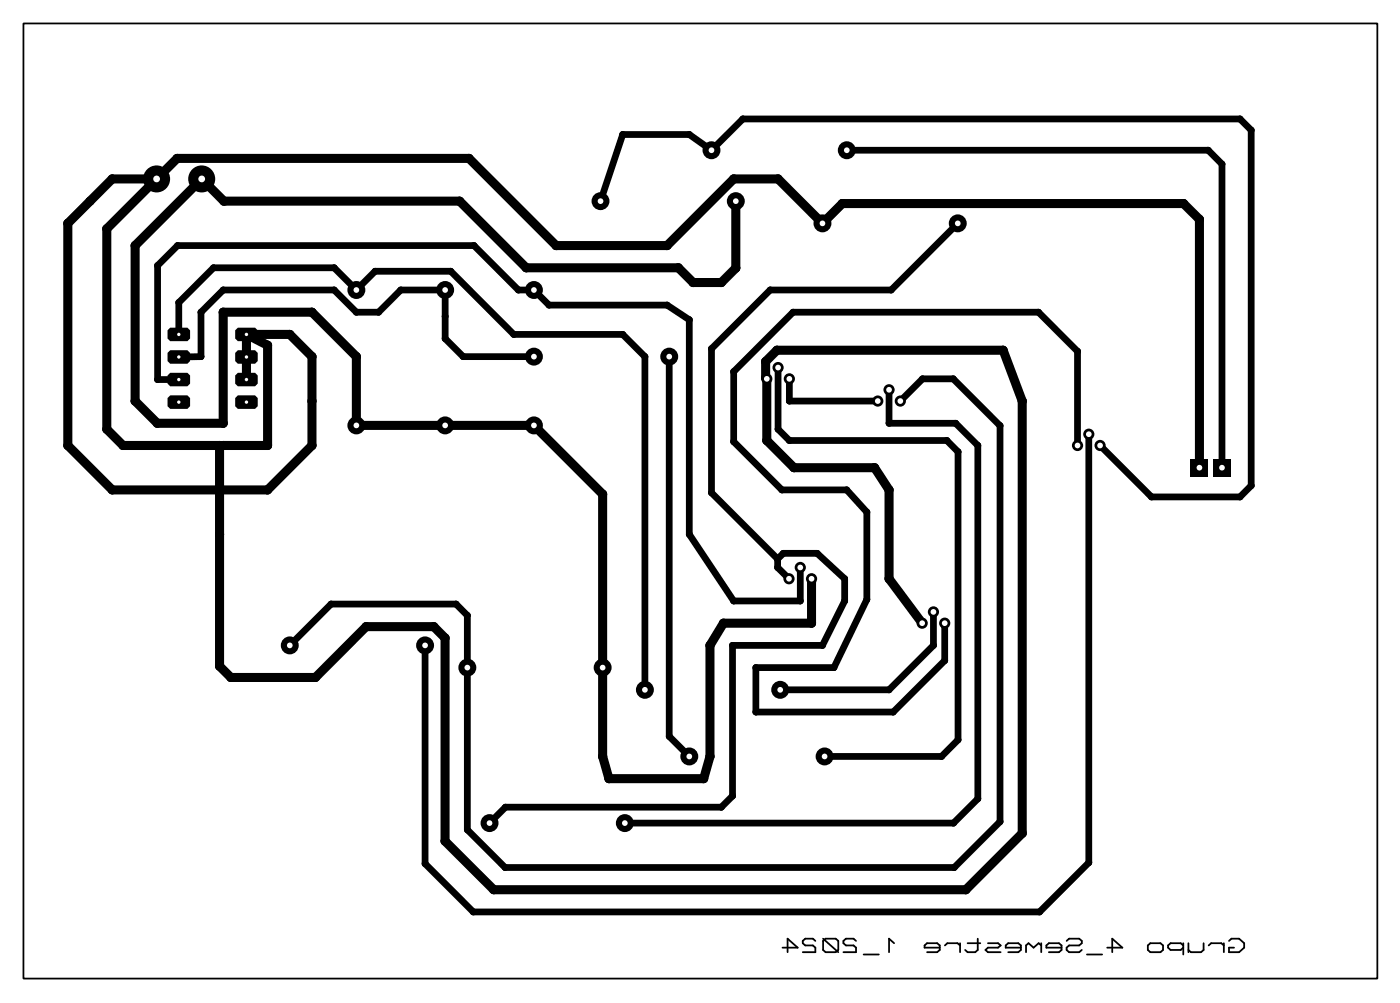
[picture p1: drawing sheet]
<svg xmlns="http://www.w3.org/2000/svg" width="158mm" height="113mm" viewBox="0 0 158 113" stroke-linecap="round" stroke-linejoin="round" font-family="sans-serif">
<g fill="#000">
<path d="M19.2 36.9h1.9l.3 .3v.9l-.3 .3h-1.9l-.3-.3v-.9z" fill-rule="evenodd"/>
<circle cx="19.9" cy="17.8" r=".51"/>
<circle cx="52.8" cy="17.8" r=".51"/>
<circle cx="70.1" cy="15.1" r=".38"/>
<circle cx="77.6" cy="15.1" r=".38"/>
<circle cx="83.7" cy="13.4" r=".38"/>
<circle cx="136.1" cy="16.9" r=".38"/>
<circle cx="137.6" cy="18.5" r=".38"/>
<circle cx="139.7" cy="13.4" r=".38"/>
<circle cx="140.9" cy="14.6" r=".38"/>
<circle cx="7.6" cy="25.1" r=".51"/>
<circle cx="10.1" cy="22.6" r=".51"/>
<circle cx="12" cy="25.7" r=".51"/>
<circle cx="12.6" cy="20.1" r=".51"/>
<circle cx="15.2" cy="27.6" r=".51"/>
<circle cx="17.7" cy="29.9" r=".38"/>
<circle cx="20" cy="27.6" r=".38"/>
<circle cx="20.1" cy="34" r=".38"/>
<circle cx="22.6" cy="35.1" r=".38"/>
<circle cx="24" cy="30.1" r=".38"/>
<circle cx="25.1" cy="35.1" r=".51"/>
<circle cx="25.1" cy="32.6" r=".38"/>
<circle cx="25.2" cy="22.6" r=".51"/>
<circle cx="27.8" cy="38" r=".51"/>
<circle cx="30.1" cy="38.9" r=".51"/>
<circle cx="32.6" cy="37.6" r=".51"/>
<circle cx="35.1" cy="35.1" r=".51"/>
<circle cx="37.6" cy="32.6" r=".38"/>
<circle cx="37.6" cy="30.1" r=".38"/>
<circle cx="40.1" cy="35.1" r=".38"/>
<circle cx="42.2" cy="30.5" r=".38"/>
<circle cx="42.6" cy="35.1" r=".38"/>
<circle cx="45.1" cy="32.6" r=".38"/>
<circle cx="50.1" cy="35.6" r=".38"/>
<circle cx="50.1" cy="38.1" r=".38"/>
<circle cx="50.8" cy="30.5" r=".38"/>
<circle cx="51.8" cy="22.6" r=".51"/>
<circle cx="53.4" cy="27.6" r=".38"/>
<circle cx="57.9" cy="37.6" r=".38"/>
<circle cx="58.4" cy="32.6" r=".38"/>
<circle cx="59.3" cy="30.1" r=".51"/>
<circle cx="61.8" cy="34.3" r=".38"/>
<circle cx="62.6" cy="27.6" r=".51"/>
<circle cx="70.1" cy="37.6" r=".38"/>
<circle cx="75.1" cy="27.6" r=".51"/>
<circle cx="75.1" cy="34.3" r=".38"/>
<circle cx="76.4" cy="30.1" r=".51"/>
<circle cx="77.6" cy="36" r=".38"/>
<circle cx="78.1" cy="31.8" r=".51"/>
<circle cx="80.1" cy="39.2" r=".38"/>
<circle cx="81.2" cy="31.8" r=".51"/>
<circle cx="82.6" cy="20.1" r=".51"/>
<circle cx="82.9" cy="30.2" r=".51"/>
<circle cx="86.7" cy="32.6" r=".38"/>
<circle cx="87.5" cy="39.4" r=".51"/>
<circle cx="87.6" cy="20.1" r=".51"/>
<circle cx="89.3" cy="35.1" r=".38"/>
<circle cx="94.9" cy="22.9" r=".51"/>
<circle cx="100.4" cy="32.6" r=".38"/>
<circle cx="113" cy="39.4" r=".51"/>
<circle cx="117" cy="35.1" r=".38"/>
<circle cx="121.4" cy="39.5" r=".38"/>
<circle cx="133.3" cy="22.9" r=".51"/>
<circle cx="135.1" cy="24.7" r=".51"/>
<circle cx="7.6" cy="50.1" r=".51"/>
<circle cx="12" cy="48.3" r=".51"/>
<circle cx="12.6" cy="55.1" r=".51"/>
<circle cx="13.9" cy="50.1" r=".51"/>
<circle cx="15.2" cy="45.1" r=".51"/>
<circle cx="17.7" cy="47.6" r=".51"/>
<circle cx="17.7" cy="42.7" r=".38"/>
<circle cx="22.6" cy="40.1" r=".38"/>
<circle cx="24.7" cy="55.1" r=".51"/>
<circle cx="24.7" cy="50.1" r=".51"/>
<circle cx="25.1" cy="47.6" r=".51"/>
<circle cx="25.1" cy="50.1" r=".51"/>
<circle cx="27.8" cy="42.7" r=".51"/>
<circle cx="27.8" cy="40.2" r=".51"/>
<circle cx="30.1" cy="50.1" r=".51"/>
<circle cx="30.1" cy="55.1" r=".51"/>
<circle cx="35.1" cy="45.1" r=".51"/>
<circle cx="35.1" cy="40.1" r=".51"/>
<circle cx="35.1" cy="50.1" r=".51"/>
<circle cx="40.1" cy="40.1" r=".51"/>
<circle cx="52.2" cy="40.1" r=".38"/>
<circle cx="67.9" cy="55.6" r=".51"/>
<circle cx="72.6" cy="40.1" r=".38"/>
<circle cx="80.1" cy="55.5" r=".38"/>
<circle cx="82.6" cy="41.8" r=".38"/>
<circle cx="82.6" cy="49.7" r=".38"/>
<circle cx="86.2" cy="42.5" r=".51"/>
<circle cx="86.2" cy="40.7" r=".51"/>
<circle cx="86.4" cy="49.6" r=".51"/>
<circle cx="87.6" cy="48.3" r=".38"/>
<circle cx="88.1" cy="55.1" r=".38"/>
<circle cx="88.9" cy="45.1" r=".38"/>
<circle cx="88.9" cy="49.6" r=".38"/>
<circle cx="89.4" cy="52.6" r=".51"/>
<circle cx="95.4" cy="55.1" r=".38"/>
<circle cx="97.6" cy="57.6" r=".38"/>
<circle cx="98.5" cy="52.6" r=".51"/>
<circle cx="100.1" cy="55.1" r=".51"/>
<circle cx="100.1" cy="47.6" r=".38"/>
<circle cx="103.9" cy="42.6" r=".38"/>
<circle cx="106.6" cy="49.6" r=".38"/>
<circle cx="107.4" cy="42.6" r=".38"/>
<circle cx="107.6" cy="47.6" r=".38"/>
<circle cx="107.9" cy="50.8" r=".38"/>
<circle cx="110.1" cy="50.1" r=".38"/>
<circle cx="112.6" cy="47.9" r=".38"/>
<circle cx="115.1" cy="45.1" r=".51"/>
<circle cx="129.7" cy="55.9" r=".38"/>
<circle cx="139.7" cy="55.9" r=".38"/>
<circle cx="140.9" cy="54.7" r=".38"/>
<circle cx="24.7" cy="60.1" r=".51"/>
<circle cx="24.7" cy="75" r=".51"/>
<circle cx="26" cy="76.2" r=".51"/>
<circle cx="35.5" cy="76.2" r=".51"/>
<circle cx="37.3" cy="68" r=".38"/>
<circle cx="41.2" cy="70.5" r=".51"/>
<circle cx="48.9" cy="70.5" r=".51"/>
<circle cx="50.1" cy="71.8" r=".51"/>
<circle cx="51.4" cy="68" r=".38"/>
<circle cx="52.6" cy="69.3" r=".38"/>
<circle cx="77.6" cy="60.1" r=".38"/>
<circle cx="80" cy="72.6" r=".51"/>
<circle cx="81.5" cy="70.1" r=".51"/>
<circle cx="82.5" cy="72.6" r=".38"/>
<circle cx="82.6" cy="67.6" r=".38"/>
<circle cx="85.1" cy="75.1" r=".38"/>
<circle cx="87.6" cy="62.9" r=".38"/>
<circle cx="87.6" cy="63.9" r=".38"/>
<circle cx="88.2" cy="62.3" r=".38"/>
<circle cx="90.1" cy="67.6" r=".38"/>
<circle cx="91.4" cy="70.1" r=".51"/>
<circle cx="92" cy="62.3" r=".38"/>
<circle cx="92.6" cy="72.6" r=".38"/>
<circle cx="93.9" cy="75.1" r=".38"/>
<circle cx="95.1" cy="65.1" r=".38"/>
<circle cx="95.1" cy="67.6" r=".38"/>
<circle cx="97.6" cy="67.5" r=".38"/>
<circle cx="100.1" cy="65.1" r=".51"/>
<circle cx="100.1" cy="77.6" r=".38"/>
<circle cx="105.1" cy="72.6" r=".38"/>
<circle cx="106.4" cy="74.3" r=".38"/>
<circle cx="47.9" cy="97.2" r=".38"/>
<circle cx="50.1" cy="94.7" r=".51"/>
<circle cx="52.6" cy="93.4" r=".38"/>
<circle cx="56.9" cy="97.6" r=".38"/>
<circle cx="56.9" cy="90.8" r=".38"/>
<circle cx="67.9" cy="85.1" r=".51"/>
<circle cx="68.6" cy="87.6" r=".51"/>
<circle cx="75.4" cy="82.9" r=".38"/>
<circle cx="79.3" cy="87.6" r=".51"/>
<circle cx="80" cy="85.1" r=".51"/>
<circle cx="81.2" cy="90.8" r=".38"/>
<circle cx="82.5" cy="89.6" r=".38"/>
<circle cx="85.1" cy="80.1" r=".38"/>
<circle cx="100.6" cy="80.1" r=".38"/>
<circle cx="106" cy="85.1" r=".38"/>
<circle cx="107.4" cy="92.6" r=".38"/>
<circle cx="107.5" cy="97.6" r=".38"/>
<circle cx="107.9" cy="83.3" r=".38"/>
<circle cx="110.1" cy="89.9" r=".38"/>
<circle cx="112.6" cy="92.5" r=".38"/>
<circle cx="115.1" cy="93.8" r=".51"/>
<circle cx="122.6" cy="97.1" r=".38"/>
<circle cx="53.3" cy="102.6" r=".38"/>
<circle cx="55.6" cy="100.1" r=".51"/>
<circle cx="108.8" cy="100.1" r=".51"/>
<circle cx="117.1" cy="102.6" r=".38"/>
</g>
<g fill="none" stroke="#000" stroke-width=".76">
<path d="M95.4 16.9h40.7l1.5 1.6v34.1M20.1 37.6v-3.6l3.9-3.9h13.6l2.5 2.5 2.1-2.1h8.6l7.1 7.1h12.2l2.5 2.5v37.5M67.6 22.6l2.5-7.5h7.5l2.5 1.8 3.6-3.5h56l1.2 1.2v40.1l-1.2 1.2h-10l-5.8-5.8M107.9 25.1l-7.5 7.5h-13.7l-6.6 6.6v16.3l7.5 7.4M20.1 42.7h-2.4v-12.8l2.3-2.3h33.4l5 5h1.7l1.7 1.7h13.3l2.5 1.7v24.1l5 7.5h7.5v-3.7M60.1 40.1h-7.9l-2.1-2v-5.5h-5l-2.5 2.5h-2.5l-2.5-2.5h-12.5l-2.5 2.5v5l-2.5 .1M75.4 40.1v42.8l2.2 2.2M87.6 41.4v6.9l1.3 1.3h17.7l1.3 1.2v32.5l-1.9 1.8h-13.1M88.9 42.6v2.5h10M100.1 43.9v3.7h7.5l2.5 2.5v39.8l-2.7 2.7h-37M101.4 45.1l2.5-2.5h3.5l5.2 5.3v44.6l-5.1 5.1h-50.6l-4.3-4.2v-24.1l-1.2-1.3h-14.1l-4.7 4.6M121.4 50.1v-10.6l-4.4-4.4h-27.7l-6.7 6.7v7.9l5.5 5.4h7.3l2.2 2.5v9.9l-3.7 7.6h-8.8v5h15.5l5.8-5.8v-4.2"/>
<path d="M122.6 48.9v48.2l-5.5 5.5h-63.8l-5.4-5.4v-24.6M87.6 62.9v1l1.3 1.2M87.6 62.9l.6-.6h3.8l3.1 2.8v2.5l-2.5 5h-10.1v17l-1.3 1.2h-24.3l-1.8 1.8M105.1 68.9v3.7l-5 5h-12.2"/>
</g>
<path d="M17.6 20.1h-5l-5 5v25l5 5h17.5l5-5v-10l-2.5-2.5h-4.8M27.8 37.6v5.1M27.8 37.6l2.3 1.3v11.2h-5M82.9 22.6v7.6l-1.7 1.6h-3.1l-1.7-1.7h-17.1l-7.5-7.5h-26.6l-2.5-2.5-7.5 7.5v17.5l2.5 2.5h7.4v-12.5h10l5 5v7.8h20l7.8 7.7v29.5l.7 2.5h10.7l.7-2.5v-12.5l1.5-2.5h9.9v-5M135.1 52.6v-27.9l-1.8-1.8h-38.4l-2.3 2.2-5-5h-5l-7.5 7.5h-12.5l-9.8-9.8h-32.9l-7.9 7.9v22.6l1.9 1.8h10.8v24.9l1.3 1.2h9.5l5.7-5.7h7.7l1.2 1.3v22.9l5.5 5.4h53.2l6.3-6.3v-48.7l-2.1-5.7h-25.5l-1.3 1.3v1.8l.2 .1v7l3 3h9.1l1.6 2.5v10l3.8 5" fill="none" stroke="#000" stroke-width="1"/>
<g fill="#000">
<circle cx="27.8" cy="40.2" r=".51"/>
<circle cx="27.8" cy="42.7" r=".51"/>
</g>
<circle cx="20.1" cy="37.6" r=".19" fill="#fff"/>
<path d="M19.2 39.4h1.9l.3 .3v.9l-.3 .3h-1.9l-.3-.3v-.9z" fill-rule="evenodd" fill="#000"/>
<circle cx="20.1" cy="40.2" r=".19" fill="#fff"/>
<path d="M19.2 42h1.9l.3 .3v.9l-.3 .3h-1.9l-.3-.3v-.9z" fill-rule="evenodd" fill="#000"/>
<circle cx="20.1" cy="42.7" r=".19" fill="#fff"/>
<path d="M19.2 44.5h1.9l.3 .3v.9l-.3 .3h-1.9l-.3-.3v-.9z" fill-rule="evenodd" fill="#000"/>
<circle cx="20.1" cy="45.3" r=".19" fill="#fff"/>
<path d="M26.8 44.5h1.9l.3 .3v.9l-.3 .3h-1.9l-.3-.3v-.9z" fill-rule="evenodd" fill="#000"/>
<circle cx="27.8" cy="45.3" r=".19" fill="#fff"/>
<path d="M26.8 42h1.9l.3 .3v.9l-.3 .3h-1.9l-.3-.3v-.9z" fill-rule="evenodd" fill="#000"/>
<circle cx="27.8" cy="42.7" r=".19" fill="#fff"/>
<path d="M26.8 39.4h1.9l.3 .3v.9l-.3 .3h-1.9l-.3-.3v-.9z" fill-rule="evenodd" fill="#000"/>
<circle cx="27.8" cy="40.2" r=".19" fill="#fff"/>
<path d="M26.8 36.9h1.9l.3 .3v.9l-.3 .3h-1.9l-.3-.3v-.9z" fill-rule="evenodd" fill="#000"/>
<circle cx="27.8" cy="37.6" r=".19" fill="#fff"/>
<circle cx="17.6" cy="20.1" r="1.52" fill="#000"/>
<circle cx="17.6" cy="20.1" r=".38" fill="#fff"/>
<circle cx="22.7" cy="20.1" r="1.52" fill="#000"/>
<circle cx="22.7" cy="20.1" r=".38" fill="#fff"/>
<circle cx="40.1" cy="32.6" r="1.01" fill="#000"/>
<circle cx="40.1" cy="32.6" r=".32" fill="#fff"/>
<circle cx="40.1" cy="47.9" r="1.01" fill="#000"/>
<circle cx="40.1" cy="47.9" r=".32" fill="#fff"/>
<circle cx="50.1" cy="32.6" r="1.01" fill="#000"/>
<circle cx="50.1" cy="32.6" r=".32" fill="#fff"/>
<circle cx="50.1" cy="47.9" r="1.01" fill="#000"/>
<circle cx="50.1" cy="47.9" r=".32" fill="#fff"/>
<circle cx="60.1" cy="32.6" r="1.01" fill="#000"/>
<circle cx="60.1" cy="32.6" r=".32" fill="#fff"/>
<circle cx="60.1" cy="47.9" r="1.01" fill="#000"/>
<circle cx="60.1" cy="47.9" r=".32" fill="#fff"/>
<circle cx="60.1" cy="40.1" r="1.01" fill="#000"/>
<circle cx="60.1" cy="40.1" r=".32" fill="#fff"/>
<circle cx="75.4" cy="40.1" r="1.01" fill="#000"/>
<circle cx="75.4" cy="40.1" r=".32" fill="#fff"/>
<circle cx="92.6" cy="25.1" r="1.01" fill="#000"/>
<circle cx="92.6" cy="25.1" r=".32" fill="#fff"/>
<circle cx="107.9" cy="25.1" r="1.01" fill="#000"/>
<circle cx="107.9" cy="25.1" r=".32" fill="#fff"/>
<path d="M134.1 51.6h2v2h-2z" fill="#000"/>
<circle cx="135.1" cy="52.6" r=".32" fill="#fff"/>
<path d="M136.6 51.6h2v2h-2z" fill="#000"/>
<circle cx="137.6" cy="52.6" r=".32" fill="#fff"/>
<circle cx="91.4" cy="65.1" r=".63" fill="#000"/>
<circle cx="91.4" cy="65.1" r=".32" fill="#fff"/>
<circle cx="90.1" cy="63.9" r=".63" fill="#000"/>
<circle cx="90.1" cy="63.9" r=".32" fill="#fff"/>
<circle cx="88.9" cy="65.1" r=".63" fill="#000"/>
<circle cx="88.9" cy="65.1" r=".32" fill="#fff"/>
<circle cx="88.9" cy="42.6" r=".63" fill="#000"/>
<circle cx="88.9" cy="42.6" r=".32" fill="#fff"/>
<circle cx="87.6" cy="41.4" r=".63" fill="#000"/>
<circle cx="87.6" cy="41.4" r=".32" fill="#fff"/>
<circle cx="86.4" cy="42.6" r=".63" fill="#000"/>
<circle cx="86.4" cy="42.6" r=".32" fill="#fff"/>
<circle cx="101.4" cy="45.1" r=".63" fill="#000"/>
<circle cx="101.4" cy="45.1" r=".32" fill="#fff"/>
<circle cx="100.1" cy="43.9" r=".63" fill="#000"/>
<circle cx="100.1" cy="43.9" r=".32" fill="#fff"/>
<circle cx="98.9" cy="45.1" r=".63" fill="#000"/>
<circle cx="98.9" cy="45.1" r=".32" fill="#fff"/>
<circle cx="106.4" cy="70.1" r=".63" fill="#000"/>
<circle cx="106.4" cy="70.1" r=".32" fill="#fff"/>
<circle cx="105.1" cy="68.9" r=".63" fill="#000"/>
<circle cx="105.1" cy="68.9" r=".32" fill="#fff"/>
<circle cx="103.9" cy="70.1" r=".63" fill="#000"/>
<circle cx="103.9" cy="70.1" r=".32" fill="#fff"/>
<circle cx="123.9" cy="50.1" r=".63" fill="#000"/>
<circle cx="123.9" cy="50.1" r=".32" fill="#fff"/>
<circle cx="122.6" cy="48.9" r=".63" fill="#000"/>
<circle cx="122.6" cy="48.9" r=".32" fill="#fff"/>
<circle cx="121.4" cy="50.1" r=".63" fill="#000"/>
<circle cx="121.4" cy="50.1" r=".32" fill="#fff"/>
<circle cx="52.6" cy="75.1" r="1.01" fill="#000"/>
<circle cx="52.6" cy="75.1" r=".32" fill="#fff"/>
<circle cx="67.9" cy="75.1" r="1.01" fill="#000"/>
<circle cx="67.9" cy="75.1" r=".32" fill="#fff"/>
<circle cx="67.6" cy="22.6" r="1.01" fill="#000"/>
<circle cx="67.6" cy="22.6" r=".32" fill="#fff"/>
<circle cx="82.9" cy="22.6" r="1.01" fill="#000"/>
<circle cx="82.9" cy="22.6" r=".32" fill="#fff"/>
<circle cx="72.6" cy="77.6" r="1.01" fill="#000"/>
<circle cx="72.6" cy="77.6" r=".32" fill="#fff"/>
<circle cx="87.9" cy="77.6" r="1.01" fill="#000"/>
<circle cx="87.9" cy="77.6" r=".32" fill="#fff"/>
<circle cx="77.6" cy="85.1" r="1.01" fill="#000"/>
<circle cx="77.6" cy="85.1" r=".32" fill="#fff"/>
<circle cx="92.9" cy="85.1" r="1.01" fill="#000"/>
<circle cx="92.9" cy="85.1" r=".32" fill="#fff"/>
<circle cx="55.1" cy="92.6" r="1.01" fill="#000"/>
<circle cx="55.1" cy="92.6" r=".32" fill="#fff"/>
<circle cx="70.4" cy="92.6" r="1.01" fill="#000"/>
<circle cx="70.4" cy="92.6" r=".32" fill="#fff"/>
<circle cx="32.6" cy="72.6" r="1.01" fill="#000"/>
<circle cx="32.6" cy="72.6" r=".32" fill="#fff"/>
<circle cx="47.9" cy="72.6" r="1.01" fill="#000"/>
<circle cx="47.9" cy="72.6" r=".32" fill="#fff"/>
<circle cx="80.1" cy="16.9" r="1.01" fill="#000"/>
<circle cx="80.1" cy="16.9" r=".32" fill="#fff"/>
<circle cx="95.4" cy="16.9" r="1.01" fill="#000"/>
<circle cx="95.4" cy="16.9" r=".32" fill="#fff"/>
<g fill="none" stroke="#000" stroke-width=".2">
<path d="M2.6 2.6h152.5v107.5h-152.5zM88.1 106.7h1.7l-1.1-1.1v1.6M91.8 105.9l-.2-.3h-.9l-.3 .3v.3l.3 .2h.9l.2 .3v.5h-1.4M92.7 105.9l.3-.3h1.1l.3 .3v1l-.3 .3h-1.1l-.3-.3zM92.7 105.6l1.7 1.6M96.4 105.9l-.3-.3h-.8l-.3 .3v.3l.3 .2h.8l.3 .3v.5h-1.4M97.3 107.4h1.7M100.7 106.2l-.6-.6v1.6M105.8 106.7h-1.7v-.3l.3-.2h1.2l.2 .2v.5l-.2 .3h-1.2M106.4 106.4l.3-.2h1.1l.3 .2M108.1 106.2v1M109 106.2h1.4"/>
<path d="M110.1 105.6v1.3l-.3 .3h-.8l-.3-.3M111.3 106.2h1.1l.3 .2-.3 .3h-1.1l-.3 .2 .3 .3h1.4M115 106.7h-1.7v-.3l.3-.2h1.1l.3 .2v.5l-.3 .3h-1.1M117.3 106.2v1M117.3 106.4l-.3-.2-.6 .5-.6-.5-.2 .2v.8M119.6 106.7h-1.7v-.3l.2-.2h1.2l.3 .2v.5l-.3 .3h-1.2M120.1 105.9l.3-.3h1.2l.2 .3v.3l-.2 .2h-1.2l-.3 .3v.2l.3 .3h1.2l.2-.3M122.4 107.4h1.7M124.7 106.7h1.7l-1.1-1.1v1.6M129.3 106.4l.3-.2h1.1l.3 .2v.5l-.3 .3h-1.1l-.3-.3zM133.3 106.4l-.3-.2h-1.2l-.2 .2v.3l.2 .2h1.2l.3-.2M133.3 106.2v1.2"/>
<path d="M133.9 106.2v1M135.6 106.2v.7l-.3 .3h-1.2l-.2-.3M136.1 106.4l.3-.2h1.2l.2 .2M137.8 106.2v1M138.4 105.9l.3-.3h.9l.5 .6v.5l-.5 .5h-1.2v-.5h.6"/>
</g>
</svg>
